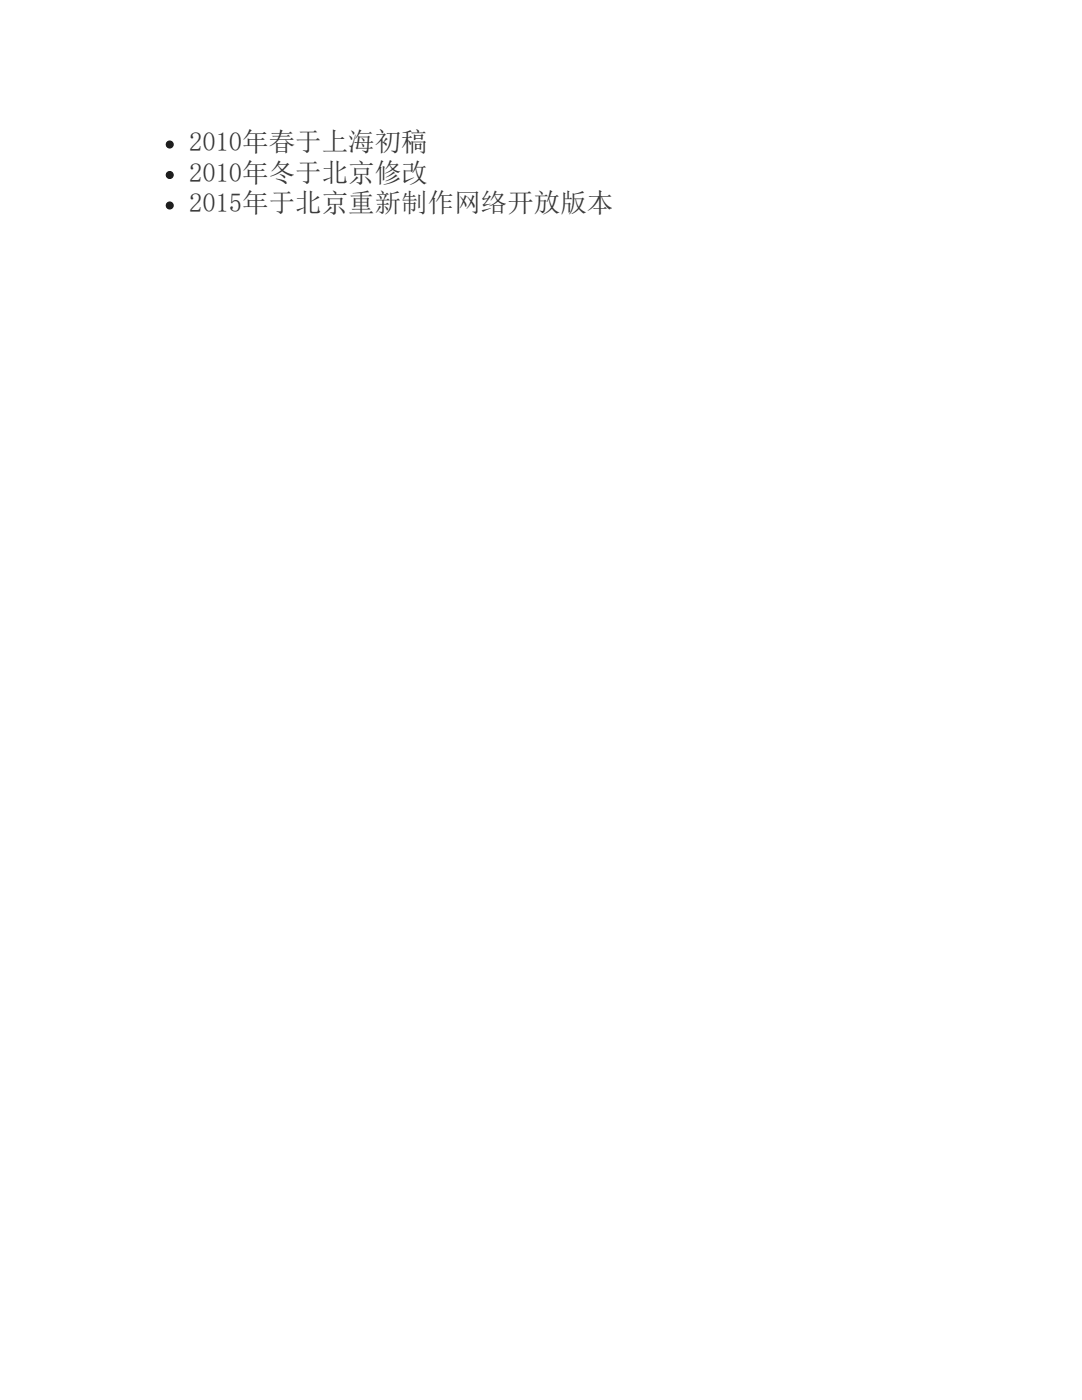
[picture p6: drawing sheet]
<svg xmlns="http://www.w3.org/2000/svg" width="216mm" height="279mm" viewBox="0 0 216 279" stroke-linecap="round" stroke-linejoin="round" font-family="sans-serif">
<defs><g id="words">
<g font-size="5.3" fill="#333">
<text x="37.7" y="30.2">2010年春于上海初稿</text>
<text x="37.7" y="36.2">2010年冬于北京修改</text>
<text x="37.7" y="42.3">2015年于北京重新制作网络开放版本</text>
</g>
</g></defs>
<g fill="#000">
<circle cx="33.9" cy="28.8" r=".79"/>
<circle cx="33.9" cy="34.9" r=".79"/>
<circle cx="33.9" cy="41" r=".79"/>
</g>
<use href="#words"/>
</svg>
